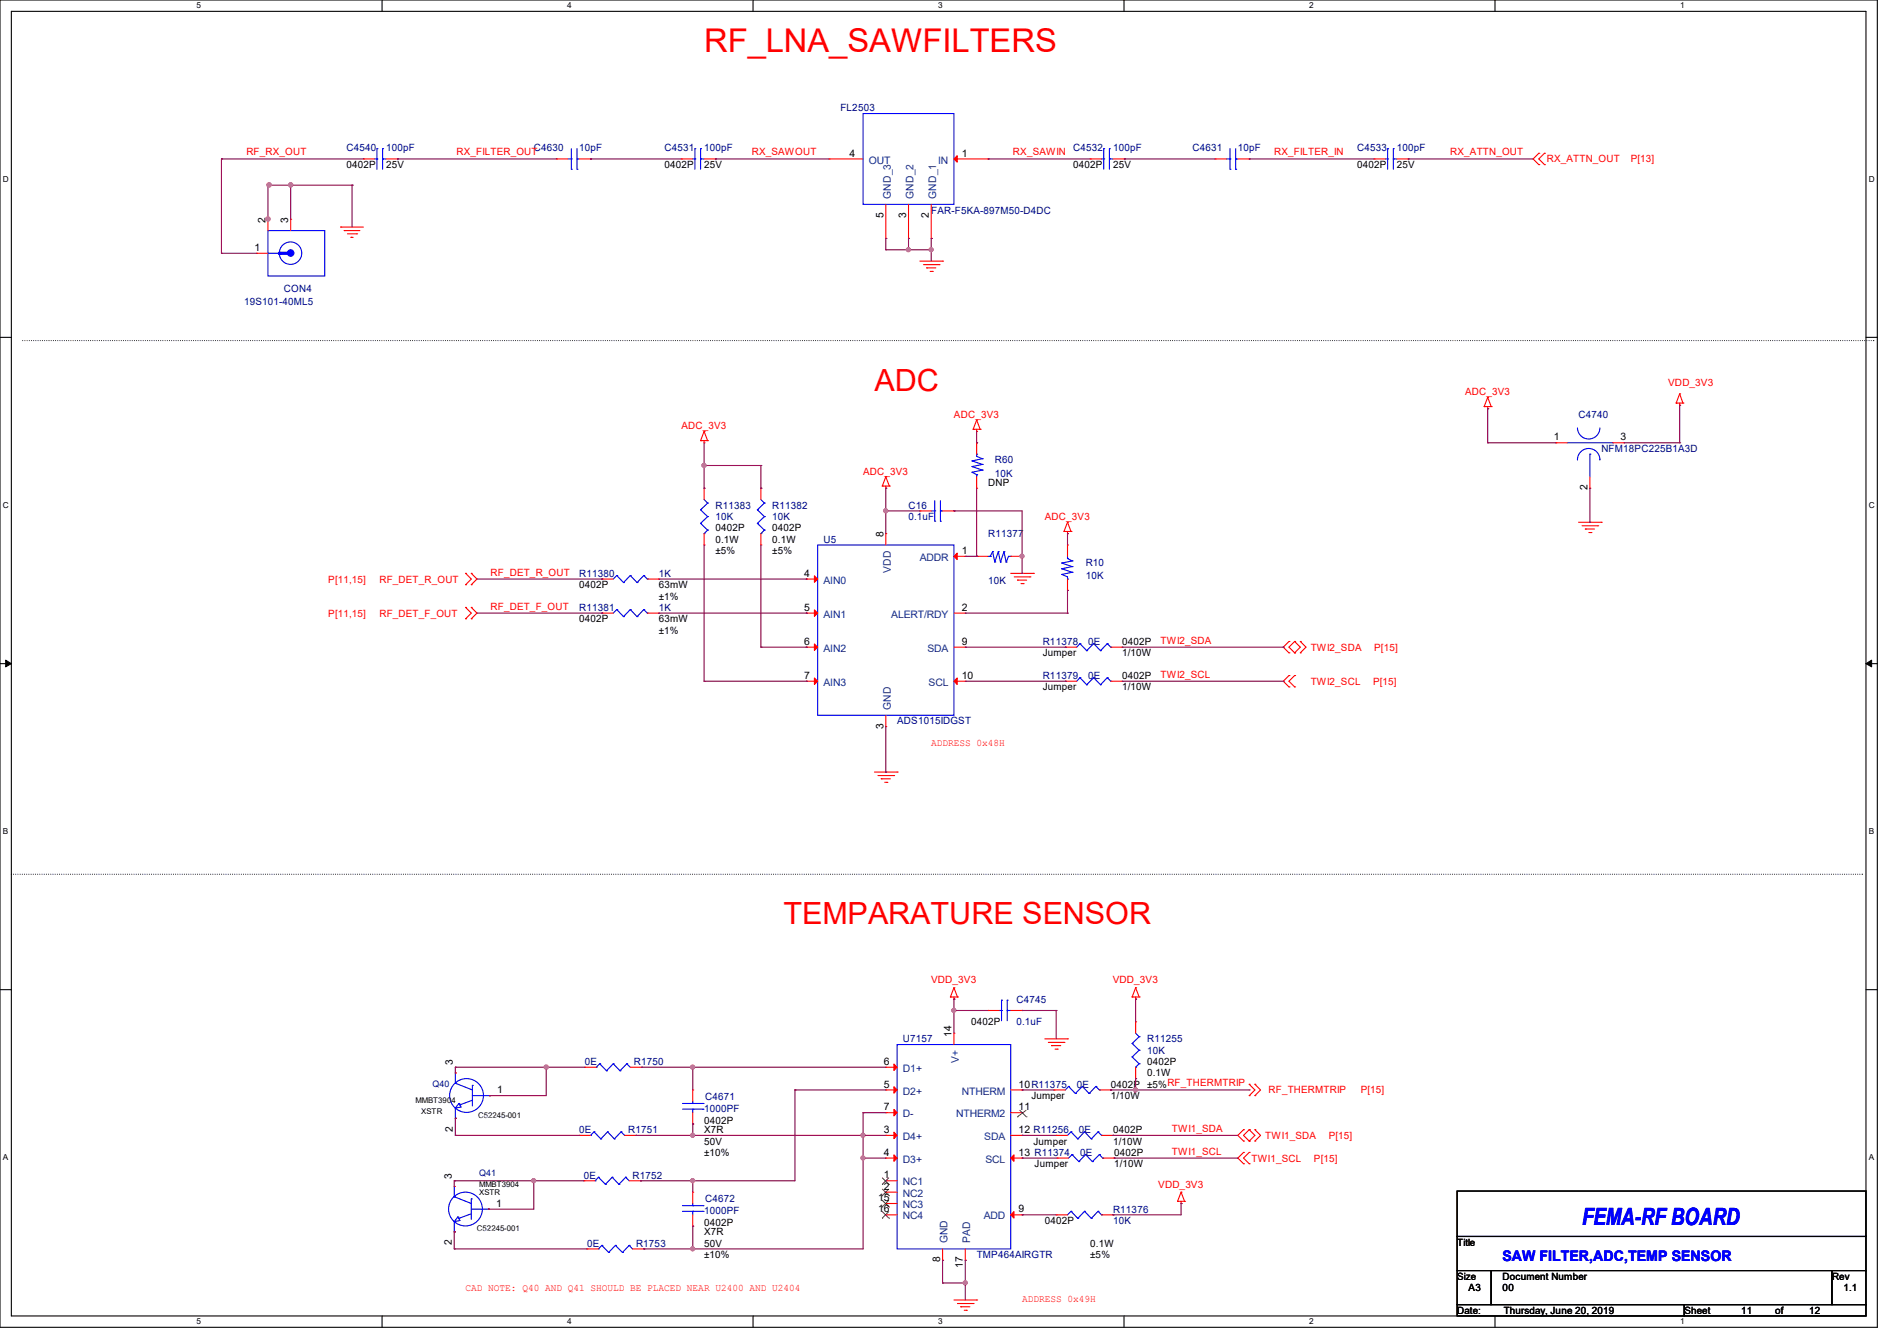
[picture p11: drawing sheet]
<svg xmlns="http://www.w3.org/2000/svg" width="297mm" height="210mm" viewBox="0 0 297 210" stroke-linecap="round" stroke-linejoin="round" font-family="sans-serif">
<defs><g id="words">
<text font-size="5.1" fill="#f00" x="110.2" y="8.2">RF_LNA_SAWFILTERS</text>
<g font-size="4.8" fill="#f00">
<text x="136.9" y="61.2">ADC</text>
<text x="122.7" y="144.7">TEMPARATURE SENSOR</text>
</g>
<text font-size="3.7" fill="#00f" x="247.7" y="191.8">FEMA-RF BOARD</text>
<text font-size="2.3" fill="#00f" x="235.2" y="197.5">SAW FILTER,ADC,TEMP SENSOR</text>
<g font-size="1.6" fill="#000080">
<text x="131.6" y="17.4">FL2503</text>
<text x="54.2" y="23.7">C4540</text>
<text x="60.5" y="23.7">100pF</text>
<text x="83.6" y="23.7">C4630</text>
<text x="90.7" y="23.7">10pF</text>
<text x="104" y="23.7">C4531</text>
<text x="110.2" y="23.7">100pF</text>
<text x="168" y="23.7">C4532</text>
<text x="174.3" y="23.7">100pF</text>
<text x="186.7" y="23.7">C4631</text>
<text x="193.8" y="23.7">10pF</text>
<text x="212.5" y="23.7">C4533</text>
<text x="218.7" y="23.7">100pF</text>
<text x="145.8" y="33.4">FAR-F5KA-897M50-D4DC</text>
<text x="38.2" y="47.8">19S101-40ML5</text>
<text x="44.5" y="45.7">CON4</text>
<text x="247.2" y="65.4">C4740</text>
<text x="250.7" y="70.8">NFM18PC225B1A3D</text>
<text x="155.8" y="72.6">R60</text>
<text x="155.8" y="74.7">10K</text>
<text x="112" y="79.7">R11383</text>
<text x="112" y="81.4">10K</text>
<text x="120.9" y="79.7">R11382</text>
<text x="120.9" y="81.4">10K</text>
<text x="142.2" y="79.7">C16</text>
<text x="142.2" y="81.4">0.1uF</text>
<text x="128.9" y="85">U5</text>
<text x="154.7" y="84.1">R11377</text>
<text x="170" y="88.6">R10</text>
<text x="90.7" y="95.7">R11381</text>
<text x="90.7" y="90.3">R11380</text>
<text x="103.1" y="95.7">1K</text>
<text x="103.1" y="90.3">1K</text>
<text x="154.7" y="91.4">10K</text>
<text x="170" y="90.7">10K</text>
<text x="163.2" y="101">R11378</text>
<text x="170.4" y="101">0E</text>
<text x="163.2" y="106.3">R11379</text>
<text x="170.4" y="106.3">0E</text>
<text x="140.5" y="113.5">ADS1015IDGST</text>
<text x="159.1" y="157">C4745</text>
<text x="159.1" y="160.6">0.1uF</text>
<text x="91.6" y="166.8">0E</text>
<text x="99.2" y="166.8">R1750</text>
<text x="141.4" y="163.2">U7157</text>
<text x="179.6" y="163.2">R11255</text>
<text x="179.6" y="165">10K</text>
<text x="110.4" y="172.3">C4671</text>
<text x="168.6" y="170.3">0E</text>
<text x="90.7" y="177.5">0E</text>
<text x="98.3" y="177.5">R1751</text>
<text x="110.2" y="174.1">1000PF</text>
<text x="168.9" y="177.5">0E</text>
<text x="91.4" y="184.6">0E</text>
<text x="99" y="184.6">R1752</text>
<text x="169.1" y="181">0E</text>
<text x="110.2" y="190.1">1000PF</text>
<text x="110.4" y="188.3">C4672</text>
<text x="174.3" y="189.9">R11376</text>
<text x="174.3" y="191.7">10K</text>
<text x="91.9" y="195.2">0E</text>
<text x="99.6" y="195.2">R1753</text>
<text x="152.9" y="197">TMP464AIRGTR</text>
</g>
<g font-size="1.6" fill="#f00">
<text x="38.6" y="24.3">RF_RX_OUT</text>
<text x="71.5" y="24.3">RX_FILTER_OUT</text>
<text x="117.7" y="24.3">RX_SAWOUT</text>
<text x="158.6" y="24.3">RX_SAWIN</text>
<text x="199.5" y="24.3">RX_FILTER_IN</text>
<text x="227" y="24.3">RX_ATTN_OUT</text>
<text x="242.2" y="25.4">RX_ATTN_OUT</text>
<text x="255.3" y="25.4">P[13]</text>
<text x="149.4" y="65.4">ADC_3V3</text>
<text x="229.4" y="61.9">ADC_3V3</text>
<text x="261.2" y="60.5">VDD_3V3</text>
<text x="106.7" y="67.2">ADC_3V3</text>
<text x="135.1" y="74.3">ADC_3V3</text>
<text x="163.6" y="81.4">ADC_3V3</text>
<text x="51.4" y="91.2">P[11,15]</text>
<text x="59.4" y="91.2">RF_DET_R_OUT</text>
<text x="76.8" y="90.1">RF_DET_R_OUT</text>
<text x="76.8" y="95.5">RF_DET_F_OUT</text>
<text x="51.4" y="96.6">P[11,15]</text>
<text x="59.4" y="96.6">RF_DET_F_OUT</text>
<text x="181.7" y="100.8">TWI2_SDA</text>
<text x="205.2" y="101.9">TWI2_SDA</text>
<text x="215.2" y="101.9">P[15]</text>
<text x="181.7" y="106.1">TWI2_SCL</text>
<text x="205.2" y="107.2">TWI2_SCL</text>
<text x="215" y="107.2">P[15]</text>
<text x="145.8" y="116.8">ADDRESS 0x48H</text>
<text x="145.8" y="154">VDD_3V3</text>
<text x="174.2" y="154">VDD_3V3</text>
<text x="198.6" y="171.2">RF_THERMTRIP</text>
<text x="213" y="171.2">P[15]</text>
<text x="183.5" y="177.2">TWI1_SDA</text>
<text x="198.1" y="178.4">TWI1_SDA</text>
<text x="208" y="178.4">P[15]</text>
<text x="183.5" y="180.8">TWI1_SCL</text>
<text x="195.9" y="181.9">TWI1_SCL</text>
<text x="205.7" y="181.9">P[15]</text>
<text x="181.4" y="186">VDD_3V3</text>
<text x="72.9" y="202.1">CAD NOTE: Q40 AND Q41 SHOULD BE PLACED NEAR U2400 AND U2404</text>
<text x="160" y="203.9">ADDRESS 0x49H</text>
</g>
<g font-size="1.6">
<text x="54.2" y="26.3">0402P</text>
<text x="60.5" y="26.3">25V</text>
<text x="104" y="26.3">0402P</text>
<text x="110.2" y="26.3">25V</text>
<text x="133" y="24.5">4</text>
<text x="150.6" y="24.5">1</text>
<text x="168" y="26.3">0402P</text>
<text x="174.3" y="26.3">25V</text>
<text x="212.5" y="26.3">0402P</text>
<text x="218.7" y="26.3">25V</text>
<text x="41.6" y="34.9" transform="rotate(-90 41.6 34.9)">2</text>
<text x="45.1" y="34.9" transform="rotate(-90 45.1 34.9)">3</text>
<text x="138.3" y="34.1" transform="rotate(-90 138.3 34.1)">5</text>
<text x="141.9" y="34.1" transform="rotate(-90 141.9 34.1)">3</text>
<text x="145.4" y="34.1" transform="rotate(-90 145.4 34.1)">2</text>
<text x="39.8" y="39.3">1</text>
<text x="243.3" y="69">1</text>
<text x="253.7" y="69">3</text>
<text x="154.7" y="76.1">DNP</text>
<text x="248.6" y="76.8" transform="rotate(-90 248.6 76.8)">2</text>
<text x="112" y="83.2">0402P</text>
<text x="120.9" y="83.2">0402P</text>
<text x="112" y="85">0.1W</text>
<text x="112" y="86.8">±5%</text>
<text x="120.9" y="85">0.1W</text>
<text x="120.9" y="86.8">±5%</text>
<text x="138.3" y="84.1" transform="rotate(-90 138.3 84.1)">8</text>
<text x="150.6" y="86.7">1</text>
<text x="90.7" y="92.1">0402P</text>
<text x="103.1" y="92.1">63mW</text>
<text x="103.1" y="93.9">±1%</text>
<text x="125.9" y="90.3">4</text>
<text x="125.9" y="95.6">5</text>
<text x="150.6" y="95.6">2</text>
<text x="90.7" y="97.5">0402P</text>
<text x="103.1" y="97.5">63mW</text>
<text x="103.1" y="99.2">±1%</text>
<text x="125.9" y="101">6</text>
<text x="150.6" y="101">9</text>
<text x="175.7" y="101">0402P</text>
<text x="125.9" y="106.3">7</text>
<text x="150.6" y="106.3">10</text>
<text x="163.2" y="102.8">Jumper</text>
<text x="175.7" y="106.3">0402P</text>
<text x="175.7" y="102.8">1/10W</text>
<text x="163.2" y="108.1">Jumper</text>
<text x="175.7" y="108.1">1/10W</text>
<text x="138.3" y="114.1" transform="rotate(-90 138.3 114.1)">3</text>
<text x="152" y="160.6">0402P</text>
<text x="70.9" y="166.8" transform="rotate(-90 70.9 166.8)">3</text>
<text x="138.4" y="166.8">6</text>
<text x="149" y="162.3" transform="rotate(-90 149 162.3)">14</text>
<text x="179.6" y="166.8">0402P</text>
<text x="77.9" y="171.2">1</text>
<text x="138.4" y="170.3">5</text>
<text x="138.4" y="173.9">7</text>
<text x="159.5" y="170.3">10R11375</text>
<text x="159.5" y="173.9">11</text>
<text x="161.5" y="172.1">Jumper</text>
<text x="173.9" y="170.3">0402P ±5%RF_THERMTRIP</text>
<text x="173.9" y="172.1">1/10W</text>
<text x="179.6" y="168.6">0.1W</text>
<text x="70.9" y="177.2" transform="rotate(-90 70.9 177.2)">2</text>
<text x="110.2" y="176">0402P</text>
<text x="110.2" y="179.2">50V</text>
<text x="110.2" y="177.5">X7R</text>
<text x="138.4" y="177.4">3</text>
<text x="159.5" y="177.4">12 R11256</text>
<text x="161.8" y="179.2">Jumper</text>
<text x="174.3" y="177.5">0402P</text>
<text x="174.3" y="179.2">1/10W</text>
<text x="70.7" y="184.6" transform="rotate(-90 70.7 184.6)">3</text>
<text x="110.2" y="181">±10%</text>
<text x="138.4" y="184.5">1</text>
<text x="138.4" y="181">4</text>
<text x="159.5" y="181">13 R11374</text>
<text x="162" y="182.8">Jumper</text>
<text x="174.4" y="181">0402P</text>
<text x="174.4" y="182.8">1/10W</text>
<text x="77.7" y="189">1</text>
<text x="137.5" y="188.1">15</text>
<text x="137.5" y="189.9">16</text>
<text x="138.4" y="186.3">2</text>
<text x="159.5" y="189.9">9</text>
<text x="163.6" y="191.7">0402P</text>
<text x="70.7" y="195" transform="rotate(-90 70.7 195)">2</text>
<text x="110.2" y="192">0402P</text>
<text x="110.2" y="195.2">50V</text>
<text x="110.2" y="193.5">X7R</text>
<text x="110.2" y="197">±10%</text>
<text x="147.2" y="197.7" transform="rotate(-90 147.2 197.7)">8</text>
<text x="170.7" y="195.2">0.1W</text>
<text x="170.7" y="197">±5%</text>
<text x="228.1" y="195.1">Title</text>
<text x="150.8" y="198.6" transform="rotate(-90 150.8 198.6)">17</text>
<text x="228.1" y="200.4">Size</text>
<text x="229.9" y="202.2">A3</text>
<text x="235.3" y="200.4">Document Number</text>
<text x="235.3" y="202.2">00</text>
<text x="286.8" y="200.4">Rev</text>
<text x="288.6" y="202.2">1.1</text>
<text x="228.1" y="205.7">Date:</text>
<text x="235.4" y="205.7">Thursday, June 20, 2019</text>
<text x="263.7" y="205.7">Sheet</text>
<text x="272.6" y="205.7">11</text>
<text x="277.9" y="205.7">of</text>
<text x="283.3" y="205.7">12</text>
</g>
<g font-size="1.6" fill="#004080">
<text x="136" y="25.6">OUT</text>
<text x="146.9" y="25.6">IN</text>
<text x="139.5" y="31.1" transform="rotate(-90 139.5 31.1)">GND_3</text>
<text x="143" y="31.1" transform="rotate(-90 143 31.1)">GND_2</text>
<text x="146.6" y="31.1" transform="rotate(-90 146.6 31.1)">GND_1</text>
<text x="139.5" y="89.7" transform="rotate(-90 139.5 89.7)">VDD</text>
<text x="144" y="87.8">ADDR</text>
<text x="128.9" y="91.4">AIN0</text>
<text x="128.9" y="96.7">AIN1</text>
<text x="139.5" y="96.7">ALERT/RDY</text>
<text x="128.9" y="102.1">AIN2</text>
<text x="128.9" y="107.4">AIN3</text>
<text x="145.2" y="102.1">SDA</text>
<text x="145.4" y="107.4">SCL</text>
<text x="139.5" y="111.1" transform="rotate(-90 139.5 111.1)">GND</text>
<text x="141.4" y="167.9">D1+</text>
<text x="150.1" y="166.5" transform="rotate(-90 150.1 166.5)">V+</text>
<text x="141.4" y="171.4">D2+</text>
<text x="150.6" y="171.4">NTHERM</text>
<text x="141.4" y="178.5">D4+</text>
<text x="141.4" y="175">D-</text>
<text x="149.7" y="175">NTHERM2</text>
<text x="154.1" y="178.5">SDA</text>
<text x="141.4" y="185.6">NC1</text>
<text x="141.4" y="182.1">D3+</text>
<text x="154.3" y="182.1">SCL</text>
<text x="141.4" y="187.4">NC2</text>
<text x="141.4" y="189.2">NC3</text>
<text x="141.4" y="191">NC4</text>
<text x="154" y="191">ADD</text>
<text x="148.3" y="194.7" transform="rotate(-90 148.3 194.7)">GND</text>
<text x="151.9" y="194.7" transform="rotate(-90 151.9 194.7)">PAD</text>
</g>
<g font-size="1.4" fill="#000080">
<text x="67.7" y="170.2">Q40</text>
<text x="75" y="184.1">Q41</text>
</g>
<g font-size="1.3">
<text x="30.8" y="1.3">5</text>
<text x="88.8" y="1.3">4</text>
<text x="146.9" y="1.3">3</text>
<text x="205" y="1.3">2</text>
<text x="263.1" y="1.3">1</text>
<text x=".5" y="28.4">D</text>
<text x="292.6" y="28.4">D</text>
<text x=".5" y="79.5">C</text>
<text x="292.6" y="79.5">C</text>
<text x=".5" y="130.6">B</text>
<text x="292.6" y="130.6">B</text>
<text x=".5" y="181.7">A</text>
<text x="292.6" y="181.7">A</text>
<text x="30.8" y="207.4">5</text>
<text x="88.8" y="207.4">4</text>
<text x="146.9" y="207.4">3</text>
<text x="205" y="207.4">2</text>
<text x="263.1" y="207.4">1</text>
</g>
<g font-size="1.2">
<text x="65.1" y="172.7">MMBT3904</text>
<text x="66" y="174.5">XSTR</text>
<text x="74.8" y="175">C52245-001</text>
<text x="75" y="185.9">MMBT3904</text>
<text x="75" y="187.1">XSTR</text>
<text x="74.7" y="192.8">C52245-001</text>
</g>
<g font-size=".5" fill="#fff">
<text x="78.2" y="169.8">UNNAMED_101_NPN_I2_B</text>
<text x="72.9" y="175.1">UNNAMED_101_NPN_I2_E</text>
<text x="78" y="187.6">UNNAMED_101_NPN_I19_B</text>
<text x="72.7" y="192.9">UNNAMED_101_NPN_I19_E</text>
</g>
</g></defs>
<path d="M0 0h293.9v207.9h-293.9zM1.8 1.8h290.3v204.3h-290.3z" fill="none" stroke="#000" stroke-width=".17"/>
<g fill="#fff">
<path d="M30.8 .2h.7v1.4h-.7z"/>
<path d="M30.8 206.2h.7v1.4h-.7z"/>
</g>
<path d="M59.8 0v1.8M59.8 206.1v1.8" fill="none" stroke="#000" stroke-width=".17"/>
<g fill="#fff">
<path d="M88.8 .2h.7v1.4h-.7z"/>
<path d="M88.8 206.2h.7v1.4h-.7z"/>
</g>
<path d="M117.9 0v1.8M117.9 206.1v1.8" fill="none" stroke="#000" stroke-width=".17"/>
<g fill="#fff">
<path d="M146.9 .2h.7v1.4h-.7z"/>
<path d="M146.9 206.2h.7v1.4h-.7z"/>
</g>
<path d="M176 0v1.8M176 206.1v1.8" fill="none" stroke="#000" stroke-width=".17"/>
<g fill="#fff">
<path d="M205 .2h.7v1.4h-.7z"/>
<path d="M205 206.2h.7v1.4h-.7z"/>
</g>
<path d="M234.1 0v1.8M234.1 206.1v1.8" fill="none" stroke="#000" stroke-width=".17"/>
<g fill="#fff">
<path d="M263.1 .2h.6v1.4h-.6z"/>
<path d="M263.1 206.2h.6v1.4h-.6z"/>
<path d="M.5 27.3h.9v1.4h-.9z"/>
<path d="M292.6 27.3h.9v1.4h-.9z"/>
<path d="M.5 78.4h.9v1.4h-.9z"/>
<path d="M292.6 78.4h.9v1.4h-.9z"/>
</g>
<path d="M0 52.8h1.8M292.1 52.8h1.8" fill="none" stroke="#000" stroke-width=".17"/>
<g fill="#fff">
<path d="M.5 129.5h.8v1.4h-.8z"/>
<path d="M292.6 129.5h.8v1.4h-.8z"/>
</g>
<path d="M0 103.9h1.8M292.1 103.9h1.8" fill="none" stroke="#000" stroke-width=".17"/>
<path d="M.9 103.4l.9 .5-.9 .5zM292.1 103.9l.9-.5v1z" fill="#000" stroke="#000" stroke-width=".16"/>
<g fill="#fff">
<path d="M.5 180.5h.8v1.4h-.8z"/>
<path d="M292.6 180.5h.8v1.4h-.8z"/>
</g>
<path d="M0 155h1.8M292.1 155h1.8M228.1 186.5h64v7.1h-64zM228.1 193.6h64v5.4h-64zM228.1 199h5.4v5.3h-5.4zM233.5 199h53.3v5.3h-53.3zM286.8 199h5.3v5.3h-5.3zM228.1 204.3h35.6v1.8h-35.6zM263.7 204.3h28.4v1.8h-28.4z" fill="none" stroke="#000" stroke-width=".17"/>
<path d="M3.6 53.3h289.8M293.4 53.3h.1M1.8 136.9h289.8M291.6 136.9h.1" fill="none" stroke="#000" stroke-width=".17" stroke-dasharray="0 .3"/>
<g fill="none" stroke="#f00" stroke-width=".17">
<path d="M53.3 35.6h.1M53.3 35.6h3.6M53.9 36.1h.1M53.9 36.1h2.4M54.4 36.6h1.4M54.9 37.2h.1M54.9 37.2h.4M55.8 36.6h.1M56.9 24.9h.1M56.9 24.9h1.8M60.5 24.9h1.7M62.2 24.9h.1"/>
<path d="M87.1 24.9h.1M87.1 24.9h1.8M90.7 24.9h1.8M92.5 24.9h.1M129.8 24.9h.1M129.8 24.9h5.3M138.7 37.3h.1M138.7 32v5.3M142.2 37.3h.1M142.2 32v5.3M145.8 37.3h.1M145.8 32v5.3"/>
<path d="M149.4 24.9h5.3M154.7 24.9h.1M170.7 24.9h.1M170.7 24.9h1.8M174.2 24.9h1.8M176 24.9h.1M190.2 24.9h.1M190.2 24.9h1.8M193.8 24.9h1.8M195.6 24.9h.1M240.9 24h.1M240.9 25.8h.1"/>
<path d="M240.9 24l-.9 .9 .9 .9M241.8 25.8h.1M241.8 24h.1M241.8 24l-.9 .9 .9 .9M144 40.9h3.6M144.6 41.4h2.4M145.1 42h.1M145.1 42h1.4M145.6 42.5h.4M146 42.5h.1M147 41.4h.1M147.6 40.9h.1"/>
<path d="M109.7 69h.1M109.7 69h1.1M110.2 69.3h.1M110.2 67.6h.1M110.2 69v.3M110.2 67.6l-.5 1.4M110.2 67.6l.6 1.4M110.8 69h.1M119.1 76.5h.1M119.1 76.5v1.7M138.1 76.1h.1M138.1 76.1h1.1"/>
<path d="M138.7 76.5h.1M138.7 74.7h.1M138.7 76.1v.4M138.7 74.7l-.6 1.4M138.7 74.7l.5 1.4M139.2 76.1h.1M152.4 67.2h.1M152.4 67.2h1.1M152.9 67.6h.1M152.9 65.8h.1M152.9 76.5h.1M152.9 69.3h.1"/>
<path d="M152.9 67.2v.4M152.9 69.3v1.8M152.9 74.7v1.8M152.9 65.8l-.5 1.4M152.9 65.8l.6 1.4M153.5 67.2h.1M232.4 63.7h.1M232.4 63.7h1.1M232.9 64h.1M232.9 62.2h.1M232.9 63.7v.3M232.9 62.2l-.5 1.5"/>
<path d="M232.9 62.2l.6 1.5M233.5 63.7h.1M243.6 69.3h.1M243.6 69.3h1.8M248.9 76.5h.1M248.9 74.7v1.8M252.5 69.3h1.8M254.3 69.3h.1M262.4 63.1h.1M262.4 63.1h1.1M263 63.5h.1M263 61.7h.1"/>
<path d="M263 63.1v.4M263 61.7l-.6 1.4M263 61.7l.5 1.4M263.5 63.1h.1M72.9 91.6h.1M72.9 89.8h.1M72.9 96.9h.1M72.9 95.1h.1M72.9 89.8l.9 .9-.9 .9M72.9 95.1l.9 .9-.9 .9M73.8 89.8h.1M73.8 91.6h.1"/>
<path d="M73.8 95.1h.1M73.8 96.9h.1M73.8 89.8l.9 .9-.9 .9M73.8 95.1l.9 .9-.9 .9M94.2 96h.1M94.2 90.7h.1M94.2 90.7h1.8M94.2 96h1.8M101.3 90.7h1.8M101.3 96h1.8M103.1 96h.1M103.1 90.7h.1"/>
<path d="M119.1 85.3h.1M119.1 83.6v1.7M126.2 90.7h.1M126.2 96h.1M126.2 90.7h1.8M126.2 96h1.8M138.7 83.6h.1M138.7 83.6v1.7M144 80h.1M144 80h1.8M147.6 80h1.8M149.4 80h.1"/>
<path d="M149.4 87.1h1.7M149.4 96h1.7M151.1 87.1h.1M151.1 96h.1M152.9 87.1h.1M152.9 87.1h1.8M158.2 89.8h3.6M158.2 87.1h1.8M158.8 90.3h2.4M159.3 90.8h.1M159.3 90.8h1.4M159.9 91.4h.3"/>
<path d="M160 87.1h.1M160.2 91.4h.1M161.2 90.3h.1M161.8 89.8h.1M166.6 83.2h.1M166.6 83.2h1.1M167.1 83.6h.1M167.1 81.8h.1M167.1 85.3h.1M167.1 92.5h.1M167.1 83.2v.4M167.1 85.3v1.8"/>
<path d="M167.1 90.7v1.8M167.1 81.8l-.5 1.4M167.1 81.8l.6 1.4M167.7 83.2h.1M247.1 81.8h3.6M247.7 82.3h2.4M248.2 82.8h.1M248.2 82.8h1.4M248.8 83.4h.3M249.1 83.4h.1M250.1 82.3h.1M250.7 81.8h.1"/>
<path d="M126.2 101.3h.1M126.2 106.7h.1M126.2 101.3h1.8M126.2 106.7h1.8M138.7 113.8h.1M138.7 112v1.8M149.4 101.3h1.7M149.4 106.7h1.7M151.1 101.3h.1M151.1 106.7h.1M166.8 106.7h.1M166.8 101.3h.1"/>
<path d="M166.8 101.3h1.8M166.8 106.7h1.8M173.9 101.3h1.8M173.9 106.7h1.8M175.7 106.7h.1M175.7 101.3h.1M201.8 100.5h.1M201.8 102.2h.1M201.8 105.8h.1M201.8 107.6h.1M201.8 100.5l-.9 .8 .9 .9M201.8 105.8l-.9 .9 .9 .9"/>
<path d="M202.7 102.2h.1M202.7 100.5h.1M202.7 107.6h.1M202.7 105.8h.1M202.7 100.5l-.9 .8 .9 .9M202.7 100.5l.9 .8-.9 .9M202.7 105.8l-.9 .9 .9 .9M203.6 102.2h.1M203.6 100.5h.1M203.6 100.5l.9 .8-.9 .9M136.9 120.9h3.6M137.5 121.5h2.4"/>
<path d="M138 122h.1M138 122h1.4M138.5 122.5h.4M138.9 122.5h.1M139.9 121.5h.1M140.5 120.9h.1M148.8 156.1h.1M148.8 156.1h1.1M149.4 156.5h.1M149.4 154.7h.1M149.4 156.1v.4M149.4 154.7l-.6 1.4"/>
<path d="M149.4 154.7l.5 1.4M149.9 156.1h.1M177.2 156.1h.1M177.2 156.1h1.2M177.8 156.5h.1M177.8 154.7h.1M177.8 156.1v.4M177.8 154.7l-.6 1.4M177.8 154.7l.6 1.4M178.4 156.1h.1M71.3 175.1h.1M71.3 168h.1"/>
<path d="M76.6 171.6h.1M90.7 177.8h.1M90.7 177.8h1.8M91.6 167.1h.1M91.6 167.1h1.7M97.8 177.8h1.8M98.7 167.1h1.8M99.6 177.8h.1M100.5 167.1h.1M108.5 170.7h.1M108.5 176h.1M108.5 170.7v1.8"/>
<path d="M108.5 174.2v1.8M163.6 162.7h3.5M164.1 163.2h2.5M164.6 163.7h.1M164.6 163.7h1.5M165.2 164.3h.3M165.4 177.8h.1M165.4 177.8h1.7M165.5 164.3h.1M166.6 163.2h.1M167.1 162.7h.1M172.5 177.8h1.7"/>
<path d="M174.2 177.8h.1M177.8 160h.1M177.8 168.9h.1M177.8 160v1.8M177.8 167.1v1.8M194.7 176.9h.1M194.7 178.7h.1M194.7 176.9l-.9 .9 .9 .9M195.6 169.8h.1M195.6 171.6h.1M195.6 178.7h.1M195.6 176.9h.1"/>
<path d="M195.6 169.8l.9 .9-.9 .9M195.6 176.9l-.9 .9 .9 .9M195.6 176.9l.9 .9-.9 .9M196.5 169.8h.1M196.5 171.6h.1M196.5 178.7h.1M196.5 176.9h.1M196.5 169.8l.9 .9-.9 .9M196.5 176.9l.9 .9-.9 .9M71.1 192.9h.1M71.1 185.8h.1M76.5 189.4h.1"/>
<path d="M91.9 195.6h.1M91.9 195.6h1.8M99 195.6h1.8M100.8 195.6h.1M108.5 186.7h.1M108.5 192h.1M108.5 186.7v1.8M108.5 190.2v1.8M165.5 181.4h.1M165.5 181.4h1.8M172.6 181.4h1.8M174.4 181.4h.1"/>
<path d="M184.4 188.1h.1M184.4 188.1h1.1M184.9 188.5h.1M184.9 186.7h.1M184.9 188.1v.4M184.9 186.7l-.5 1.4M184.9 186.7l.6 1.4M185.5 188.1h.1M194.7 180.5h.1M194.7 182.2h.1M194.7 180.5l-.9 .9 .9 .8M195.6 182.2h.1"/>
<path d="M195.6 180.5h.1M195.6 180.5l-.9 .9 .9 .8M149.4 203.6h3.5M149.9 204.1h2.5M150.4 204.6h.1M150.4 204.6h1.4M151 205.2h.3M151.3 205.2h.1M152.4 204.1h.1M152.9 203.6h.1"/>
</g>
<g fill="none" stroke="#00f" stroke-width=".17">
<path d="M135.1 17.8h14.3v14.2h-14.3zM58.7 24.9h.3M59 24.9h.1M59 23.3h.1M59 23.3v3.2M59.9 23.3h.1M59.9 24.9h.1M59.9 24.9h.6M59.9 23.3v3.2M88.9 24.9h.6M89.5 26.5h.1M89.5 24.9h.1"/>
<path d="M89.5 23.3v3.2M90.3 24.9h.1M90.3 26.5h.1M90.3 24.9h.4M90.3 23.3v3.2M172.5 24.9h.3M172.8 24.9h.1M172.8 23.3h.1M172.8 23.3v3.2M173.7 23.3h.1M173.7 24.9h.1M173.7 24.9h.5"/>
<path d="M173.7 23.3v3.2M192 24.9h.6M192.6 26.5h.1M192.6 24.9h.1M192.6 23.3v3.2M193.5 24.9h.1M193.5 26.5h.1M193.5 24.9h.3M193.5 23.3v3.2M118.6 79.8h.1M118.6 79.8l1.1 1.1M119.1 78.2l.6 .6"/>
<path d="M119.7 78.8h.1M119.7 78.8l-1.1 1M146.3 78.4v3.2M147.2 78.4v3.2M152.2 72.2h.1M152.2 73.1h.1M152.2 74h.1M152.2 72.2l1.6 .5M152.2 74l.7 .3M152.2 73.1l1.6 .5M152.9 74.3h.1M152.9 71.1h.1"/>
<path d="M152.9 71.1v.4l.9 .3M152.9 74.3v.4M153.8 71.8h.1M153.8 72.7h.1M153.8 73.6h.1M153.8 71.8l-1.6 .4M153.8 72.7l-1.6 .4M153.8 73.6l-1.6 .4M245.4 69.3h7.1M247 67a1.76 1.76 0 0 0 1.7 1.7 1.76 1.76 0 0 0 1.8-1.7M247 72a1.76 1.76 0 0 1 1.7-1.8 1.76 1.76 0 0 1 1.8 1.8M248.9 71.1h.1"/>
<path d="M248.9 71.1v3.6M252.5 69.3h.1M96.6 95.5h.1M96.6 90.1h.1M96.6 95.5l1 1.1M96.6 95.5l-.6 .5M96.6 90.1l1 1.1M96.6 90.1l-.6 .6M97.6 96.6h.1M97.6 91.2h.1M98.7 95.5h.1M98.7 90.1h.1"/>
<path d="M98.7 95.5l1 1.1M98.7 95.5l-1.1 1.1M98.7 90.1l1 1.1M98.7 90.1l-1.1 1.1M99.7 96.6h.1M99.7 91.2h.1M100.8 95.5h.1M100.8 90.1h.1M100.8 95.5l.5 .5M100.8 95.5l-1.1 1.1M100.8 90.1l.5 .6M100.8 90.1l-1.1 1.1"/>
<path d="M101.3 96h.1M101.3 90.7h.1M118.6 82h.1M118.6 82l1.1 1M119.1 83.6h.1M119.7 83h.1M119.7 80.9h.1M119.7 83l-.6 .6M119.7 80.9l-1.1 1.1M128 85.3h21.4v26.7h-21.4zM145.8 80h.5M146.3 81.6h.1"/>
<path d="M146.3 80h.1M147.2 80h.1M147.2 81.6h.1M147.2 80h.4M154.7 87.1h.3M155 87.1h.1M155.4 86.4h.1M155.4 86.4l-.4 .7M155.4 86.4l.3 1.6M155.7 88h.1M156.3 86.4h.1M156.3 86.4l.3 1.6"/>
<path d="M156.3 86.4l-.6 1.6M156.6 88h.1M157.2 86.4h.1M157.2 86.4l.3 1.6M157.2 86.4l-.6 1.6M157.5 88h.1M158.2 87.1h.1M158.2 87.1h-.3l-.4 .9M166.2 90h.1M166.2 89.1h.1M166.2 88.2h.1M166.2 90l.9 .3v.4"/>
<path d="M166.2 89.1l1.7 .5M166.2 88.2l1.7 .5M167.1 87.5h.1M167.1 90.7h.1M167.1 87.5l.8 .3M167.1 87.1v.4M167.9 89.6h.1M167.9 88.7h.1M167.9 87.8h.1M167.9 89.6l-1.7 .4M167.9 88.7l-1.7 .4M167.9 87.8l-1.7 .4"/>
<path d="M169.1 106.1h.1M169.1 100.8h.1M169.1 106.1l1 1.1M169.1 106.1l-.5 .6M169.1 100.8l1 1.1M169.1 100.8l-.5 .5M170.1 107.2h.1M170.1 101.9h.1M171.2 106.1h.1M171.2 100.8h.1M171.2 106.1l1.1 1.1M171.2 106.1l-1.1 1.1"/>
<path d="M171.2 100.8l1.1 1.1M171.2 100.8l-1.1 1.1M172.3 107.2h.1M172.3 101.9h.1M173.4 106.1h.1M173.4 100.8h.1M173.4 106.1l.5 .6M173.4 106.1l-1.1 1.1M173.4 100.8l.5 .5M173.4 100.8l-1.1 1.1M173.9 106.7h.1M173.9 101.3h.1"/>
<path d="M71.3 173.5h.1M71.3 175.1h.1M71.3 169.6h.1M71.3 168v1.6M71.3 173.5v1.6M71.3 169.6l2.7 1.1M71.8 172.8h.1M71.8 172.8l.4 .6-.9 .1M71.8 172.8l-.5 .7M72 173h.1M74 170h.1M74 172.3l-2 .7"/>
<path d="M74 171.6h2.6M74 170v3.2M76.6 171.6h.1M92.5 177.8h.1M93 177.2h.1M93 177.2l-.5 .6M93 177.2l1.1 1.2M93.3 167.1h.1M93.9 166.6h.1M93.9 166.6l-.6 .5M93.9 166.6l1.1 1.1M94.1 178.4h.1"/>
<path d="M95 167.7h.1M95.1 177.2h.1M95.1 177.2l-1 1.2M95.1 177.2l1.1 1.2M96 166.6h.1M96 166.6l-1 1.1M96 166.6l1.1 1.1M96.2 178.4h.1M97.1 167.7h.1M97.2 177.2h.1M97.2 177.2l-1 1.2M97.2 177.2l.6 .6"/>
<path d="M98.1 166.6h.1M98.1 166.6l-1 1.1M98.1 166.6l.6 .5M106.8 173.7h3.3M106.8 172.8h3.3M108.5 172.8h.1M108.5 173.7h.1M108.5 172.5v.3M108.5 173.7v.5M110.1 173.7h.1M110.1 172.8h.1M167.7 177.2h.1"/>
<path d="M167.7 177.2l1 1.2M167.7 177.2l-.6 .6M168.7 178.4h.1M169.8 177.2h.1M169.8 177.2l1.1 1.2M169.8 177.2l-1.1 1.2M170.9 178.4h.1M171.9 177.2h.1M171.9 177.2l.6 .6M171.9 177.2l-1 1.2M172.5 177.8h.1M177.2 165.5h.1"/>
<path d="M177.2 163.4h.1M177.2 165.5l1.2 1.1M177.2 163.4l1.2 1.1M177.8 167.1h.1M177.8 161.8l.6 .5M178.4 166.6h.1M178.4 164.5h.1M178.4 162.3h.1M178.4 166.6l-.6 .5M178.4 164.5l-1.2 1M178.4 162.3l-1.2 1.1M71.1 191.3h.1"/>
<path d="M71.1 192.9h.1M71.1 187.4h.1M71.1 185.8v1.6M71.1 191.3v1.6M71.1 187.4l2.7 1.1M71.7 190.6h.1M71.7 190.6l.3 .5-.9 .2M71.7 190.6l-.6 .7M71.8 190.8h.1M73.8 187.7h.1M73.8 190.1l-2 .7M73.8 189.4h2.7"/>
<path d="M73.8 187.7v3.3M76.5 189.4h.1M93.7 195.6h.1M94.2 195h.1M94.2 195l-.5 .6M94.2 195l1.1 1.1M95.3 196.1h.1M96.4 195h.1M96.4 195l-1.1 1.1M96.4 195l1.1 1.1M97.5 196.1h.1M98.5 195h.1"/>
<path d="M98.5 195l-1 1.1M98.5 195l.5 .6M106.8 189.7h3.3M106.8 188.8h3.3M108.5 188.8h.1M108.5 189.7h.1M108.5 188.5v.3M108.5 189.7v.5M110.1 189.7h.1M110.1 188.8h.1M167.9 180.8h.1M167.9 180.8l1 1.1"/>
<path d="M167.9 180.8l-.6 .6M168.9 181.9h.1M170 180.8h.1M170 180.8l1 1.1M170 180.8l-1.1 1.1M171 181.9h.1M172.1 180.8h.1M172.1 180.8l.5 .6M172.1 180.8l-1.1 1.1M172.6 181.4h.1"/>
<circle cx="45.5" cy="39.6" r="1.76"/>
<circle cx="73" cy="171.6" r="2.65"/>
<circle cx="72.9" cy="189.3" r="2.65"/>
</g>
<g fill="#f00" stroke="#f00" stroke-width=".17">
<path d="M149.4 24.9l.5-.5v1z"/>
<path d="M149.4 87.1l.5-.5v1z"/>
<path d="M127.5 90.2l.5 .5-.5 .5z"/>
<path d="M127.5 95.5l.5 .5-.5 .5z"/>
<path d="M127.5 100.8l.5 .5-.5 .6z"/>
<path d="M127.5 106.2l.5 .5-.5 .5z"/>
<path d="M149.4 106.7l.5-.5v1z"/>
</g>
<path d="M43.7 39.7h1.8" fill="none" stroke="#00f" stroke-width=".51"/>
<circle cx="43.7" cy="39.7" r=".25" fill="#00f"/>
<g fill="none" stroke="#00f" stroke-width=".17">
<path d="M42 36.1h8.8v7.1h-8.8zM42 39.7h.1M42 39.7h1.7M108.5 24.9h.3M108.8 24.9h.1M108.8 23.3h.1M108.8 23.3v3.2M109.7 23.3h.1M109.7 24.9h.1M109.7 24.9h.5M109.7 23.3v3.2M216.9 24.9h.4"/>
<path d="M217.3 24.9h.1M217.3 23.3h.1M217.3 23.3v3.2M218.1 23.3h.1M218.1 24.9h.1M218.1 24.9h.6M218.1 23.3v3.2M109.7 79.8h.1M109.7 79.8l1.1 1.1M110.2 78.2l.6 .6M110.8 78.8h.1M110.8 78.8l-1.1 1"/>
<path d="M109.7 82h.1M109.7 82l1.1 1M110.2 83.6h.1M110.8 83h.1M110.8 80.9h.1M110.8 83l-.6 .6M110.8 80.9l-1.1 1.1M156.5 158.2h.3M156.8 158.2h.1M156.8 156.6h.1M156.8 156.6v3.3M157.7 156.6h.1"/>
<path d="M157.7 158.2h.1M157.7 158.2h.5M157.7 156.6v3.3M140.5 163.6h17.7v32h-17.7zM167.3 170.1h.1M167.3 170.1l1.1 1.1M167.3 170.1l-.5 .6M168.4 171.2h.1M169.5 170.1h.1M169.5 170.1l1 1.1M169.5 170.1l-1.1 1.1M170.5 171.2h.1"/>
<path d="M171.6 170.1h.1M171.6 170.1l.5 .6M171.6 170.1l-1.1 1.1M172.1 170.7h.1M93.2 184.9h.1M93.7 184.4h.1M93.7 184.4l-.5 .5M93.7 184.4l1.1 1.1M94.8 185.5h.1M95.8 184.4h.1M95.8 184.4l-1 1.1M95.8 184.4l1.1 1.1"/>
<path d="M96.9 185.5h.1M98 184.4h.1M98 184.4l-1.1 1.1M98 184.4l.5 .5M167.7 189.7h.1M167.7 189.7l1 1.1M167.7 189.7l-.6 .5M168.7 190.8h.1M169.8 189.7h.1M169.8 189.7l1.1 1.1M169.8 189.7l-1.1 1.1M170.9 190.8h.1"/>
<path d="M171.9 189.7h.1M171.9 189.7l.6 .5M171.9 189.7l-1 1.1M172.5 190.2h.1"/>
</g>
<circle cx="45.5" cy="39.6" r=".51" fill="#00f" stroke="#00f" stroke-width=".17"/>
<g fill="none" stroke="#f00" stroke-width=".17">
<path d="M40.2 39.7h.1M40.2 39.7h1.8M42 34.3h.1M42 34.3v1.8M45.5 34.3h.1M45.5 34.3v1.8M106.7 24.9h.1M106.7 24.9h1.8M110.2 24.9h1.8M112 24.9h.1M215.1 24.9h.1M215.1 24.9h1.8"/>
<path d="M218.7 24.9h1.8M220.5 24.9h.1M110.2 76.5h.1M110.2 76.5v1.7M110.2 85.3h.1M110.2 83.6v1.7M154.7 158.2h.1M154.7 158.2h1.8M158.2 158.2h1.8M160 158.2h.1M138.7 177.8h.1M138.7 170.7h.1"/>
<path d="M138.7 167.1h.1M138.7 174.2h.1M138.7 177.8h1.8M138.7 170.7h1.8M138.7 167.1h1.8M138.7 174.2h1.8M149.4 161.8h.1M149.4 161.8v1.8M158.2 177.8h1.8M158.2 170.7h1.8M158.2 174.2h1.8M160 170.7h.1"/>
<path d="M160 174.2h.1M160 177.8h.1M165 170.7h.1M165 170.7h1.8M172.1 170.7h1.8M173.9 170.7h.1M91.4 184.9h.1M91.4 184.9h1.8M98.5 184.9h1.8M100.3 184.9h.1M138.7 184.9h.1M138.7 186.7h.1"/>
<path d="M138.7 181.4h.1M138.7 188.5h.1M138.7 190.2h.1M138.7 184.9h1.8M138.7 190.2h1.8M138.7 186.7h1.8M138.7 181.4h1.8M138.7 188.5h1.8M147.6 197.4h.1M147.6 195.6v1.8M151.1 197.4h.1M151.1 195.6v1.8"/>
<path d="M158.2 190.2h1.8M158.2 181.4h1.8M160 190.2h.1M160 181.4h.1M165.4 190.2h.1M165.4 190.2h1.7M172.5 190.2h1.7M174.2 190.2h.1"/>
</g>
<g fill="none" stroke="#804000" stroke-width=".16">
<path d="M159.3 174.9h.1M159.6 173.8l1.1 1.1M160.7 174.9h.1M160.7 173.8l-1.4 1.1M138.1 185.5h.1M138.1 187.2h.1M138.1 189h.1M138.1 190.8h.1M138.1 184.4l1.1 1.1M138.1 186.2l1.1 1M138.1 188l1.1 1M138.1 189.7l1.1 1.1"/>
<path d="M139.2 185.5h.1M139.2 187.2h.1M139.2 189h.1M139.2 190.8h.1M139.2 184.4l-1.1 1.1M139.2 186.2l-1.1 1M139.2 188l-1.1 1M139.2 189.7l-1.1 1.1"/>
</g>
<g fill="#f00" stroke="#f00" stroke-width=".17">
<path d="M140 177.3l.5 .5-.5 .5z"/>
<path d="M140 180.8l.5 .6-.5 .5z"/>
<path d="M140 170.2l.5 .5-.5 .5z"/>
<path d="M140 166.6l.5 .5-.5 .5z"/>
<path d="M140 173.7l.5 .5-.5 .6z"/>
<path d="M158.2 190.2l.5-.5v1.1z"/>
<path d="M158.2 181.4l.5-.6v1.1z"/>
</g>
<g fill="none" stroke="#800040" stroke-width=".17">
<path d="M34.7 39.7h.1M34.7 24.9h.1M34.7 24.9h22.2M34.7 39.7h5.5M34.7 24.9v14.8M42 29h.1M42 34.3h.1M42 29h13.1M42 29v5.5M42.1 29h.1M42.1 28.8h.1M42.1 28.8v.2"/>
<path d="M45.5 29h.1M45.5 29v5.3M55.1 29h.1M55.1 29v6.6M62.2 24.9h.1M62.2 24.9h24.9M92.5 24.9h.1M92.5 24.9h14.2M112 24.9h.1M112 24.9h17.8M138.7 37.3h.1M138.7 39.1h.1"/>
<path d="M138.7 37.3v1.8M138.7 39.1h7.1M142.2 37.3h.1M142.2 39.1h.1M142.2 37.3v1.8M145.8 37.3h.1M145.8 39.1h.1M145.8 37.3v3.6M154.7 24.9h.1M154.7 24.9h16M176 24.9h.1M176 24.9h14.2"/>
<path d="M195.6 24.9h.1M195.6 24.9h19.5M220.5 24.9h.1M220.5 24.9h19.5M110.2 72.9h.1M110.2 76.5h.1M110.2 69.3v7.2M110.2 72.9h8.9M119.1 72.9h.1M119.1 76.5h.1M119.1 72.9v3.6M138.7 76.5h.1"/>
<path d="M138.7 76.5v7.1M152.9 69.3h.1M152.9 67.6v1.7M152.9 76.5v10.6M232.9 64h.1M232.9 69.3h.1M232.9 64v5.3M232.9 69.3h10.7M248.9 76.5v5.3M254.3 69.3h8.7M263 63.5h.1M263 69.3h.1"/>
<path d="M263 63.5v5.8M74.7 96h19.5M74.7 90.7h19.5M94.2 90.7h.1M94.2 96h.1M103.1 96h23.1M103.1 90.7h23.1M110.2 85.3v21.4M119.1 85.3v16M126.2 90.7h.1M126.2 96h.1M138.7 80h.1"/>
<path d="M138.7 80h5.3M149.4 80h.1M149.4 80h10.6v9.8M151.1 87.1h1.8M151.1 96h16M152.9 87.1h.1M160 87.1h.1M160 89.8h.1M167.1 83.6h.1M167.1 92.5h.1M167.1 96h.1M167.1 83.6v1.7"/>
<path d="M167.1 92.5v3.5M248.9 81.8h.1M110.2 106.7h.1M110.2 106.7h16M119.1 101.3h.1M119.1 101.3h7.1M126.2 101.3h.1M126.2 106.7h.1M138.7 113.8v7.1M151.1 101.3h15.7M151.1 106.7h15.7M166.8 101.3h.1"/>
<path d="M166.8 106.7h.1M175.7 101.3h25.2M175.7 106.7h25.2M200.9 101.3h.1M200.9 106.7h.1M138.7 120.9h.1M149.4 156.5h.1M149.4 158.2h.1M149.4 156.5v5.3M149.4 158.2h5.3M160 158.2h.1M160 158.2h5.4"/>
<path d="M165.4 158.2h.1M165.4 158.2v4.5M177.8 156.5h.1M177.8 156.5v3.5M71.3 167.1h.1M71.3 175.1h.1M71.3 177.8h.1M71.3 167.1h20.3M71.3 167.1v.9M71.3 175.1v2.7M71.3 177.8h19.4M76.6 171.6h.1"/>
<path d="M85.5 167.1h.1M85.5 167.1v4.5h-8.9M99.6 177.8h.1M99.6 177.8h39.1M100.5 167.1h.1M100.5 167.1h38.2M108.5 167.1h.1M108.5 176h.1M108.5 177.8h.1M108.5 167.1v3.6M108.5 176v1.8M124.5 170.7h.1"/>
<path d="M124.5 170.7h14.2M124.5 170.7v14.2h-24.2M135.1 174.2h.1M135.1 177.8h.1M135.1 174.2v21.4h-34.3M135.1 174.2h3.6M160 170.7h.1M160 177.8h.1M160 170.7h5M160 177.8h5.4M173.9 170.7h.1M173.9 170.7h21.7"/>
<path d="M174.2 177.8h.1M174.2 177.8h19.6M177.8 168.9h.1M177.8 168.9v1.8M195.6 170.7h.1M71.1 184.9h.1M71.1 192.9h.1M71.1 195.6h.1M71.1 184.9h20.3M71.1 184.9v.9M71.1 192.9v2.7M71.1 195.6h20.8"/>
<path d="M76.5 189.4h.1M83.6 184.9h.1M83.6 184.9v4.5h-7.1M100.3 184.9h.1M100.8 195.6h.1M108.5 184.9h.1M108.5 192h.1M108.5 195.6h.1M108.5 184.9v1.8M108.5 192v3.6M135.1 181.4h.1M135.1 181.4h3.6"/>
<path d="M147.6 197.4h.1M147.6 197.4v3.5M151.1 197.4h.1M151.1 197.4v6.2M160 181.4h.1M160 190.2h.1M160 181.4h5.5M160 190.2h5.4M174.2 190.2h.1M174.4 181.4h.1M174.4 181.4h19.4M184.9 188.5h.1"/>
<path d="M184.9 188.5v1.7h-10.7M147.6 200.9h.1M147.6 200.9h3.5M151.1 200.9h.1"/>
</g>
<g fill="#f0f" stroke="#f0f" stroke-width=".17">
<circle cx="45.5" cy="29" r=".34"/>
<circle cx="42" cy="34.3" r=".34"/>
<circle cx="42.1" cy="29" r=".34"/>
<circle cx="142.2" cy="39.1" r=".32"/>
<circle cx="145.8" cy="39.1" r=".32"/>
<circle cx="149.3" cy="158.2" r=".32"/>
<circle cx="85.5" cy="167.1" r=".33"/>
<circle cx="108.4" cy="167.1" r=".32"/>
<circle cx="177.8" cy="170.7" r=".32"/>
<circle cx="135.1" cy="177.8" r=".32"/>
<circle cx="108.4" cy="177.8" r=".32"/>
<circle cx="135.1" cy="181.3" r=".32"/>
<circle cx="83.5" cy="184.9" r=".32"/>
<circle cx="108.4" cy="184.9" r=".32"/>
<circle cx="108.4" cy="195.6" r=".32"/>
<circle cx="151.1" cy="200.9" r=".32"/>
<circle cx="138.7" cy="80" r=".32"/>
<circle cx="160" cy="87.1" r=".32"/>
<circle cx="110.2" cy="72.9" r=".32"/>
</g>
<use href="#words"/>
</svg>
